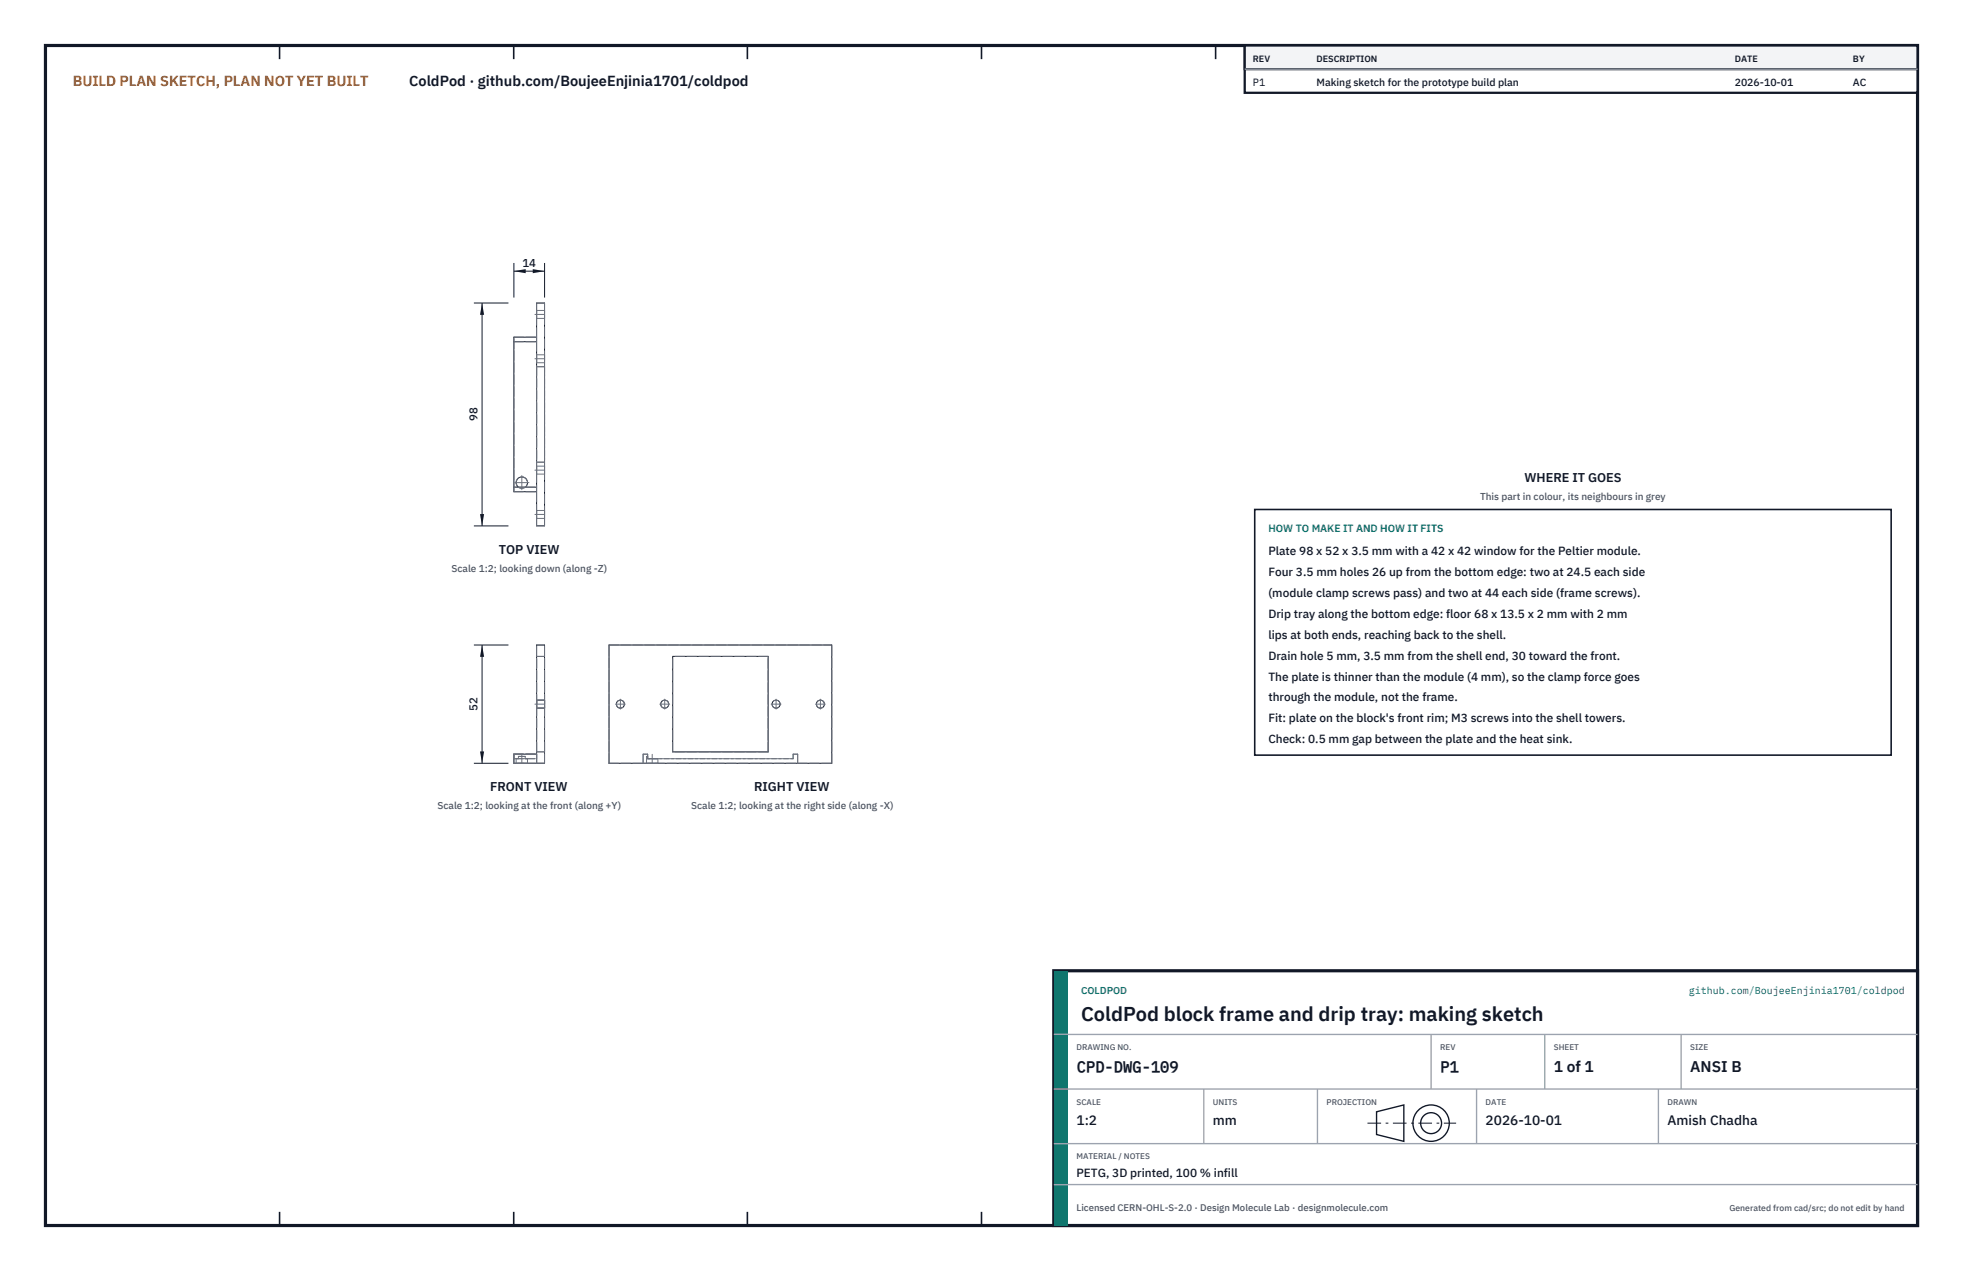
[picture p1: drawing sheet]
<svg xmlns="http://www.w3.org/2000/svg" width="432mm" height="279mm" viewBox="0 0 432 279" stroke-linecap="round" stroke-linejoin="round" font-family="sans-serif">
<defs><g id="words">
<text font-size="4.4" fill="#111827" x="237.8" y="224.4">ColdPod block frame and drip tray: making sketch</text>
<g font-size="3.4" fill="#111827">
<text x="236.8" y="235.6">CPD-DWG-109</text>
<text x="316.8" y="235.6">P1</text>
<text x="341.8" y="235.6">1 of 1</text>
<text x="371.8" y="235.6">ANSI B</text>
</g>
<text font-size="3.2" fill="#b45309" x="16" y="19">BUILD PLAN SKETCH, PLAN NOT YET BUILT</text>
<text font-size="3.2" fill="#111827" x="90" y="19">ColdPod · github.com/BoujeeEnjinia1701/coldpod</text>
<g font-size="3" fill="#111827">
<text x="236.8" y="247.2">1:2</text>
<text x="266.8" y="247.2">mm</text>
<text x="326.8" y="247.2">2026-10-01</text>
<text x="366.8" y="247.2">Amish Chadha</text>
</g>
<g font-size="2.8" fill="#111827">
<text x="335.3" y="106">WHERE IT GOES</text>
<text x="109.7" y="121.7">TOP VIEW</text>
<text x="107.8" y="173.9">FRONT VIEW</text>
<text x="165.9" y="173.9">RIGHT VIEW</text>
</g>
<g font-size="2.6" fill="#111827">
<text x="279" y="122">Plate 98 x 52 x 3.5 mm with a 42 x 42 window for the Peltier module.</text>
<text x="279" y="126.6">Four 3.5 mm holes 26 up from the bottom edge: two at 24.5 each side</text>
<text x="279" y="131.2">(module clamp screws pass) and two at 44 each side (frame screws).</text>
<text x="279" y="135.8">Drip tray along the bottom edge: floor 68 x 13.5 x 2 mm with 2 mm</text>
<text x="279" y="140.4">lips at both ends, reaching back to the shell.</text>
<text x="279" y="145">Drain hole 5 mm, 3.5 mm from the shell end, 30 toward the front.</text>
<text x="279" y="149.6">The plate is thinner than the module (4 mm), so the clamp force goes</text>
<text x="279" y="154.2">through the module, not the frame.</text>
<text x="279" y="158.8">Fit: plate on the block's front rim; M3 screws into the shell towers.</text>
<text x="279" y="163.4">Check: 0.5 mm gap between the plate and the heat sink.</text>
<text x="236.8" y="258.8">PETG, 3D printed, 100 % infill</text>
</g>
<g font-size="2.5" fill="#111827">
<text x="114.9" y="58.6">14</text>
<text x="105" y="92.6" transform="rotate(-90 105 92.6)">98</text>
<text x="105" y="156.3" transform="rotate(-90 105 156.3)">52</text>
</g>
<g font-size="2.3" fill="#111827">
<text x="275.6" y="18.8">P1</text>
<text x="289.6" y="18.8">Making sketch for the prototype build plan</text>
<text x="381.6" y="18.8">2026-10-01</text>
<text x="407.6" y="18.8">AC</text>
</g>
<text font-size="2.3" fill="#0f766e" x="279" y="117">HOW TO MAKE IT AND HOW IT FITS</text>
<g font-size="2.2" fill="#4b5563">
<text x="325.6" y="110">This part in colour, its neighbours in grey</text>
<text x="99.3" y="125.7">Scale 1:2; looking down (along -Z)</text>
<text x="96.2" y="177.9">Scale 1:2; looking at the front (along +Y)</text>
<text x="152" y="177.9">Scale 1:2; looking at the right side (along -X)</text>
</g>
<g font-size="2.2" fill="#0f766e">
<text x="237.8" y="218.4">COLDPOD</text>
<text x="371.5" y="218.4">github.com/BoujeeEnjinia1701/coldpod</text>
</g>
<text font-size="2.1" fill="#4b5563" x="236.8" y="266.2">Licensed CERN-OHL-S-2.0 · Design Molecule Lab · designmolecule.com</text>
<g font-size="2" fill="#111827">
<text x="275.6" y="13.6">REV</text>
<text x="289.6" y="13.6">DESCRIPTION</text>
<text x="381.6" y="13.6">DATE</text>
<text x="407.6" y="13.6">BY</text>
</g>
<text font-size="1.9" fill="#4b5563" x="380.4" y="266.2">Generated from cad/src; do not edit by hand</text>
<g font-size="1.8" fill="#4b5563">
<text x="236.8" y="230.8">DRAWING NO.</text>
<text x="316.8" y="230.8">REV</text>
<text x="341.8" y="230.8">SHEET</text>
<text x="371.8" y="230.8">SIZE</text>
<text x="236.8" y="242.8">SCALE</text>
<text x="266.8" y="242.8">UNITS</text>
<text x="291.8" y="242.8">PROJECTION</text>
<text x="326.8" y="242.8">DATE</text>
<text x="366.8" y="242.8">DRAWN</text>
<text x="236.8" y="254.8">MATERIAL / NOTES</text>
</g>
</g></defs>
<path d="M10 10h411.8v259.4h-411.8z" fill="none" stroke="#111827" stroke-width=".7" stroke-linecap="butt"/>
<g fill="none" stroke="#111827" stroke-width=".35">
<path d="M61.5 10v3M113 10v3M164.4 10v3M215.9 10v3M267.4 10v3M318.9 10v3M370.3 10v3M61.5 266.4v3M113 266.4v3M164.4 266.4v3M215.9 266.4v3M267.4 266.4v3"/>
<path d="M318.9 266.4v3M370.3 266.4v3"/>
</g>
<g fill="none" stroke="#111727" stroke-width=".22">
<path d="M113 75.1h5M118 66.6h1.8v49h-1.8zM118 74.1h-5v34h5M113 107.1h5M114 107.1a1.25 1.25 0 0 1-.1-1.8 1.25 1.25 0 0 1 1.8 0 1.25 1.25 0 0 1-.2 1.8M134 141.8h49v26h-49zM148 144.3h21v21h-21zM118 165.8h-5v2h6.8v-26h-1.8v26"/>
<circle cx="136.5" cy="154.8" r=".88"/>
<circle cx="146.2" cy="154.8" r=".88"/>
<circle cx="170.7" cy="154.8" r=".88"/>
<circle cx="180.5" cy="154.8" r=".88"/>
</g>
<g fill="none" stroke="#6a7180" stroke-width=".22" stroke-dasharray="2.1 .5">
<path d="M113 75.1h5M113 74.1h5M118 74.1v-7.5M118 74.1v1M118 75.1v32M118 69.1v.9M118 70v-1.8M118 68.2v.9M118 78.9v.8M118 79.7v-1.7M118 78v.9M118 66.6h1.8"/>
<path d="M118 79.7h1.8M118 78h1.8M118 70h1.8M118 68.2h1.8M119.8 66.6v49M119.8 69.1v.9M119.8 70v-1.8M119.8 68.2v.9M119.8 78.9v.8M119.8 79.7v-1.7M119.8 78v.9M118 80.6v21"/>
<path d="M118 80.6h1.8M119.8 80.6v21M113 108.1h5M113 108.1v-34M113 107.1h1M114 107.1h1.5M114 107.1a1.25 1.25 0 0 0 1.5 0M115.5 107.1h2.5M118 107.1v1M118 115.6v-7.5M118 103.3v.9M118 104.2v-1.7"/>
<path d="M118 102.5v.8M118 113.1v.9M118 114v-1.8M118 112.2v.9M118 101.6h1.8M118 115.6h1.8M118 114h1.8M118 112.2h1.8M118 104.2h1.8M118 102.5h1.8M119.8 113.1v.9M119.8 114v-1.8"/>
<path d="M119.8 112.2v.9M119.8 103.3v.9M119.8 104.2v-1.7M119.8 102.5v.8M118 153.9v1.8M118 155.7v-1.8M118 153.9h1.8M118 144.3h1.8M118 141.8h1.8M118 155.7h1.8M119.8 153.9v1.8M119.8 155.7v-1.8"/>
<path d="M134 141.8h49M169 144.3h-21M113 165.8v2M113 166.8v-1M113 165.8h5M113 166.8h1M113 166.8h5M113 167.8h5M113.5 167.8h2.5M113.5 166.8h.5M113.5 167.8v-1M114 166.8v-.5"/>
<path d="M114 166.3h1.5M115.5 166.8v-.5M115.5 166.8h2.5M115.5 166.8h.5M116 167.8v-1M116 167.8h-2.5M116 166.8h-2.5M118 167.8v-26M118 167.8v-2M118 166.8v-1M118 165.3v-21M118 165.3h1.8"/>
<path d="M118 167.8h1.8M119.8 167.8v-26M119.8 165.3v-21M134 167.8h7.5M134 167.8v-26M141.5 167.8v-2M141.5 167.8h34M141.5 165.8h1M142.2 166.3h.3M142.2 167.8h1.3M142.2 167.8v-1.5M142.5 166.8v-1"/>
<path d="M142.5 165.8h-1M142.5 166.8h32M142.5 166.8v-.5M142.5 166.3h-.3M142.5 166.8h1M143.5 167.8h1.2M143.5 166.8h1.2M144.7 167.8h-2.5M144.7 166.8h-2.2M144.7 167.8v-1M148 165.3v-21M169 165.3h-21"/>
<path d="M169 165.3v-21M174.5 166.8v-1M174.5 166.8h-32M174.5 165.8h1M175.5 167.8h7.5M175.5 167.8v-2M175.5 165.8h-1M175.5 165.8v2M183 167.8v-26"/>
<circle cx="114.8" cy="106.1" r="1.26"/>
<circle cx="136.5" cy="154.8" r=".88"/>
<circle cx="146.2" cy="154.8" r=".88"/>
<circle cx="170.7" cy="154.8" r=".88"/>
<circle cx="180.5" cy="154.8" r=".88"/>
</g>
<g fill="none" stroke="#6a7180" stroke-width=".22" stroke-dasharray="4.2 .5 0 .5">
<path d="M117.7 78.9h2.1M117.7 69.1h2.1M113.2 106.1h3.1M114.8 107.7v-3.2M117.7 113.1h2.1M117.7 103.3h2.1M117.7 154.8h2.1M135.4 154.8h2.2M136.5 155.9v-2.2M145.1 154.8h2.2M146.2 155.9v-2.2M169.6 154.8h2.2"/>
<path d="M170.7 155.9v-2.2M179.4 154.8h2.2M180.5 155.9v-2.2M114.8 167.8v-2M143.5 167.8v-2"/>
</g>
<path d="M113 57.8v7.6M113 59.6h6.8M119.8 57.8v7.6" fill="none" stroke="#111827" stroke-width=".22"/>
<path d="M113 59.6l2.6-.4v.9zM117.2 59.2v.9l2.6-.5z" fill="#111827"/>
<path d="M104.2 66.6h7.6M106 66.6v49M104.2 115.6h7.6" fill="none" stroke="#111827" stroke-width=".22"/>
<path d="M106 66.6l-.4 2.6h.9zM105.6 113h.9l-.5 2.6z" fill="#111827"/>
<path d="M104.2 141.8h7.6M106 141.8v26M104.2 167.8h7.6" fill="none" stroke="#111827" stroke-width=".22"/>
<path d="M106 141.8l-.4 2.6h.9zM105.6 165.2h.9l-.5 2.6z" fill="#111827"/>
<path d="M276 112h140v54h-140z" fill="#fff" stroke="#111827" stroke-width=".35"/>
<path d="M273.8 10h148v10.4h-148z" fill="#fff" stroke="#111827" stroke-width=".5"/>
<path d="M273.8 10h148v5.2h-148z" fill="#f3f4f6" stroke="#111827" stroke-width=".5"/>
<path d="M273.8 15.2h148" fill="none" stroke="#9ca3af" stroke-width=".3"/>
<path d="M231.8 213.4h190v56h-190z" fill="#fff" stroke="#111827" stroke-width=".7" stroke-linecap="butt"/>
<path d="M231.8 213.4h3v56h-3z" fill="#0f766e"/>
<path d="M231.8 227.4h190M231.8 239.4h190M264.8 239.4v12M289.8 239.4v12M314.8 227.4v12M324.8 239.4v12M339.8 227.4v12M364.8 239.4v12M369.8 227.4v12M231.8 251.4h190M231.8 260.4h190" fill="none" stroke="#9ca3af" stroke-width=".3"/>
<g fill="none" stroke="#111827" stroke-width=".3">
<path d="M302.8 244.4l6-1.5v8l-6-1.5z"/>
<circle cx="314.8" cy="246.9" r="4"/>
<circle cx="314.8" cy="246.9" r="2.3"/>
</g>
<path d="M300.8 246.9h19.5" fill="none" stroke="#111827" stroke-width=".22" stroke-dasharray="3 1 .6 1" stroke-linecap="butt"/>
<use href="#words"/>
</svg>
